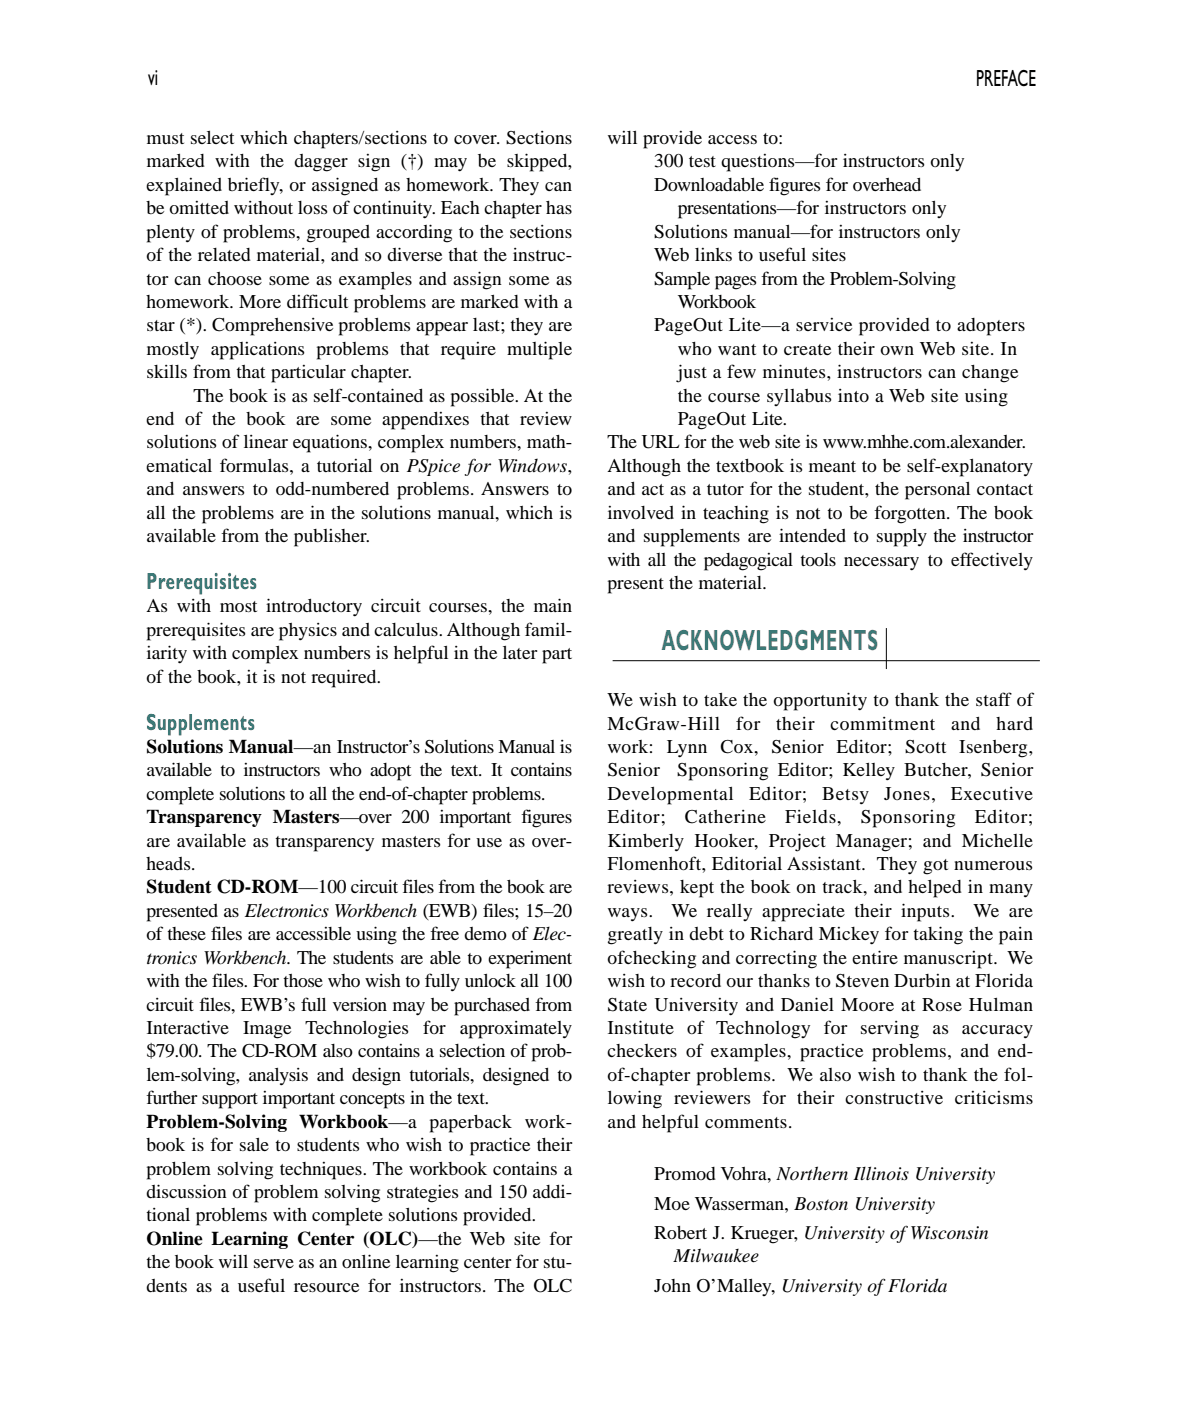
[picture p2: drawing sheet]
<svg xmlns="http://www.w3.org/2000/svg" width="216mm" height="253mm" viewBox="0 0 216 253" stroke-linecap="round" stroke-linejoin="round" font-family="sans-serif">
<defs><g id="words">
<text font-size="5.3" fill="#408080" x="119.7" y="117.6">ACKNOWLEDGMENTS</text>
<g font-size="4.2">
<text x="26.8" y="15.4">vi</text>
<text x="176.5" y="15.5">PREFACE</text>
</g>
<g font-size="4.2" fill="#00786f">
<text x="26.5" y="106.5">Prerequisites</text>
<text x="26.5" y="131.9">Supplements</text>
</g>
<g font-size="3.5">
<text x="26.5" y="26">must select which chapters/sections to cover. Sections</text>
<text x="109.8" y="26">will provide access to:</text>
<text x="26.5" y="30.3">marked with the dagger sign (†) may be skipped,</text>
<text x="26.5" y="34.5">explained briefly, or assigned as homework. They can</text>
<text x="118.3" y="30.3">300 test questions—for instructors only</text>
<text x="118.3" y="34.5">Downloadable figures for overhead</text>
<text x="26.5" y="38.7">be omitted without loss of continuity. Each chapter has</text>
<text x="122.5" y="38.7">presentations—for instructors only</text>
<text x="26.5" y="43">plenty of problems, grouped according to the sections</text>
<text x="26.5" y="47.2">of the related material, and so diverse that the instruc-</text>
<text x="118.3" y="43">Solutions manual—for instructors only</text>
<text x="118.3" y="47.2">Web links to useful sites</text>
<text x="26.5" y="51.4">tor can choose some as examples and assign some as</text>
<text x="118.3" y="51.4">Sample pages from the Problem-Solving</text>
<text x="26.5" y="55.7">homework. More difficult problems are marked with a</text>
<text x="26.5" y="59.9">star (*). Comprehensive problems appear last; they are</text>
<text x="118.3" y="59.9">PageOut Lite—a service provided to adopters</text>
<text x="122.5" y="55.7">Workbook</text>
<text x="26.5" y="64.1">mostly applications problems that require multiple</text>
<text x="122.5" y="64.1">who want to create their own Web site. In</text>
<text x="26.5" y="68.4">skills from that particular chapter.</text>
<text x="122.5" y="68.4">just a few minutes, instructors can change</text>
<text x="26.5" y="76.8">end of the book are some appendixes that review</text>
<text x="35" y="72.6">The book is as self-contained as possible. At the</text>
<text x="122.5" y="72.6">the course syllabus into a Web site using</text>
<text x="122.5" y="76.8">PageOut Lite.</text>
<text x="26.5" y="81.1">solutions of linear equations, complex numbers, math-</text>
<text x="109.8" y="81.1">The URL for the web site is www.mhhe.com.alexander.</text>
<text x="26.5" y="85.3">ematical formulas, a tutorial on PSpice for Windows,</text>
<text x="26.5" y="89.5">and answers to odd-numbered problems. Answers to</text>
<text x="109.8" y="85.3">Although the textbook is meant to be self-explanatory</text>
<text x="109.8" y="89.5">and act as a tutor for the student, the personal contact</text>
<text x="26.5" y="93.8">all the problems are in the solutions manual, which is</text>
<text x="109.8" y="93.8">involved in teaching is not to be forgotten. The book</text>
<text x="26.5" y="98">available from the publisher.</text>
<text x="109.8" y="98">and supplements are intended to supply the instructor</text>
<text x="109.8" y="102.2">with all the pedagogical tools necessary to effectively</text>
<text x="109.8" y="106.5">present the material.</text>
<text x="26.5" y="110.7">As with most introductory circuit courses, the main</text>
<text x="26.5" y="114.9">prerequisites are physics and calculus. Although famil-</text>
<text x="26.5" y="119.2">iarity with complex numbers is helpful in the later part</text>
<text x="26.5" y="123.4">of the book, it is not required.</text>
<text x="109.8" y="127.6">We wish to take the opportunity to thank the staff of</text>
<text x="109.8" y="131.9">McGraw-Hill</text>
<text x="133.1" y="131.9">for</text>
<text x="140.3" y="131.9">their</text>
<text x="150.2" y="131.9">commitment</text>
<text x="172" y="131.9">and</text>
<text x="180.2" y="131.9">hard</text>
<text x="26.5" y="136.1">Solutions Manual—an Instructor’s Solutions Manual is</text>
<text x="109.8" y="136.1">work: Lynn Cox, Senior Editor; Scott Isenberg,</text>
<text x="26.5" y="140.3">available to instructors who adopt the text. It contains</text>
<text x="109.8" y="140.3">Senior</text>
<text x="122.5" y="140.3">Sponsoring Editor; Kelley Butcher, Senior</text>
<text x="26.5" y="144.6">complete solutions to all the end-of-chapter problems.</text>
<text x="26.5" y="148.8">Transparency Masters—over 200 important figures</text>
<text x="109.8" y="144.6">Developmental</text>
<text x="109.8" y="148.8">Editor;</text>
<text x="123.8" y="148.8">Catherine</text>
<text x="135.4" y="144.6">Editor;</text>
<text x="142" y="148.8">Fields,</text>
<text x="148.7" y="144.6">Betsy</text>
<text x="155.7" y="148.8">Sponsoring</text>
<text x="159.9" y="144.6">Jones,</text>
<text x="171.9" y="144.6">Executive</text>
<text x="176.3" y="148.8">Editor;</text>
<text x="26.5" y="153">are available as transparency masters for use as over-</text>
<text x="109.8" y="153">Kimberly Hooker, Project Manager; and Michelle</text>
<text x="26.5" y="157.3">heads.</text>
<text x="26.5" y="161.5">Student CD-ROM—100 circuit files from the book are</text>
<text x="109.8" y="157.3">Flomenhoft, Editorial Assistant. They got numerous</text>
<text x="109.8" y="161.5">reviews, kept the book on track, and helped in many</text>
<text x="26.5" y="165.7">presented as Electronics Workbench (EWB) files; 15–20</text>
<text x="109.8" y="165.7">ways.</text>
<text x="121.4" y="165.7">We really appreciate their inputs.</text>
<text x="176" y="165.7">We are</text>
<text x="26.5" y="170">of these files are accessible using the free demo of Elec-</text>
<text x="109.8" y="170">greatly in debt to Richard Mickey for taking the pain</text>
<text x="26.5" y="174.2">tronics Workbench. The students are able to experiment</text>
<text x="26.5" y="178.4">with the files. For those who wish to fully unlock all 100</text>
<text x="109.8" y="174.2">ofchecking and correcting the entire manuscript. We</text>
<text x="109.8" y="178.4">wish to record our thanks to Steven Durbin at Florida</text>
<text x="26.5" y="182.7">circuit files, EWB’s full version may be purchased from</text>
<text x="109.8" y="182.7">State University and Daniel Moore at Rose Hulman</text>
<text x="26.5" y="186.9">Interactive</text>
<text x="26.5" y="191.1">$79.00. The CD-ROM also contains a selection of prob-</text>
<text x="44" y="186.9">Image Technologies</text>
<text x="76.5" y="186.9">for</text>
<text x="83.1" y="186.9">approximately</text>
<text x="109.8" y="186.9">Institute of Technology for serving as accuracy</text>
<text x="109.8" y="191.1">checkers of examples, practice problems, and end-</text>
<text x="26.5" y="195.4">lem-solving, analysis and design tutorials, designed to</text>
<text x="109.8" y="195.4">of-chapter problems. We also wish to thank the fol-</text>
<text x="26.5" y="199.6">further support important concepts in the text.</text>
<text x="26.5" y="203.8">Problem-Solving Workbook—a paperback work-</text>
<text x="109.8" y="199.6">lowing reviewers for their constructive criticisms</text>
<text x="109.8" y="203.8">and helpful comments.</text>
<text x="26.5" y="208.1">book is for sale to students who wish to practice their</text>
<text x="26.5" y="212.3">problem solving techniques. The workbook contains a</text>
<text x="118.3" y="213.4">Promod Vohra, Northern Illinois University</text>
<text x="26.5" y="216.5">discussion of problem solving strategies and 150 addi-</text>
<text x="26.5" y="220.8">tional problems with complete solutions provided.</text>
<text x="118.3" y="218.7">Moe Wasserman, Boston University</text>
<text x="26.5" y="225">Online Learning Center (OLC)—the Web site for</text>
<text x="118.3" y="223.9">Robert J. Krueger, University of Wisconsin</text>
<text x="26.5" y="229.2">the book will serve as an online learning center for stu-</text>
<text x="26.5" y="233.5">dents as a useful resource for instructors. The OLC</text>
<text x="118.3" y="233.5">John O’Malley, University of Florida</text>
<text x="121.8" y="228.2">Milwaukee</text>
</g>
</g></defs>
<path d="M110.8 119.4h77.2M160.3 113.5v7.4" fill="none" stroke="#000" stroke-width=".18"/>
<use href="#words"/>
</svg>
